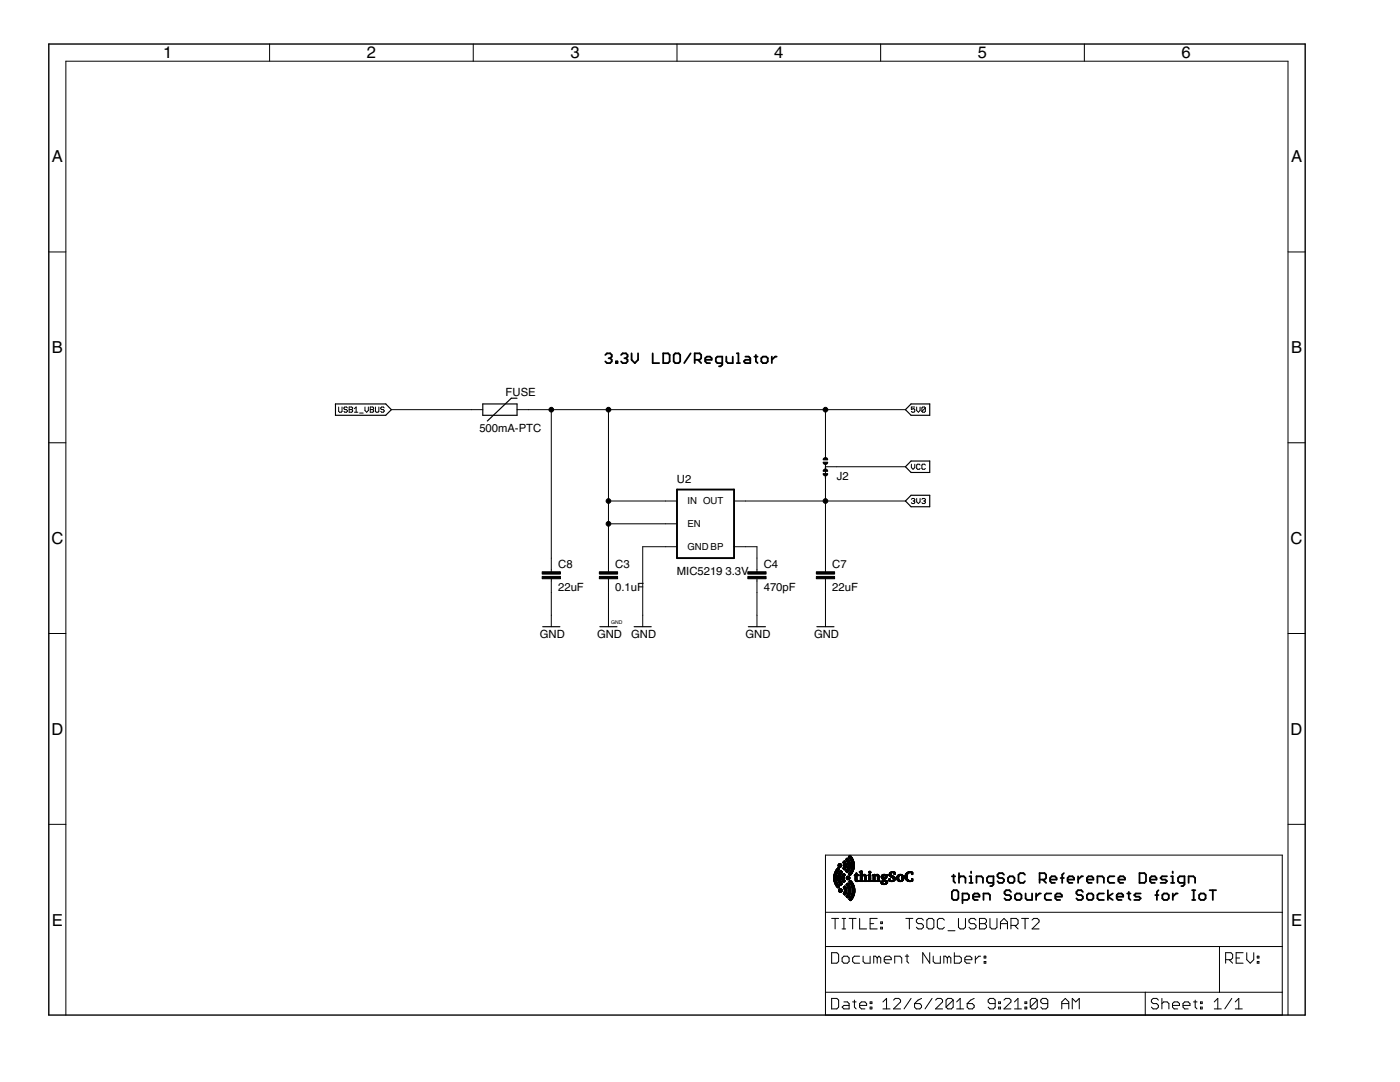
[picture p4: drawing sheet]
<svg xmlns="http://www.w3.org/2000/svg" width="279mm" height="216mm" viewBox="0 0 279 216" stroke-linecap="round" stroke-linejoin="round" font-family="sans-serif">
<defs><g id="words">
<g font-size="3.8">
<text x="32.6" y="11.7">1</text>
<text x="73.2" y="11.7">2</text>
<text x="113.9" y="11.7">3</text>
<text x="154.5" y="11.7">4</text>
<text x="195.2" y="11.7">5</text>
<text x="235.8" y="11.7">6</text>
<text x="10.3" y="32.4">A</text>
<text x="257.7" y="32.4">A</text>
<text x="10.3" y="70.5">B</text>
<text x="257.7" y="70.5">B</text>
<text x="10.3" y="108.5">C</text>
<text x="257.6" y="108.5">C</text>
<text x="10.3" y="146.6">D</text>
<text x="257.6" y="146.6">D</text>
<text x="10.3" y="184.7">E</text>
<text x="257.7" y="184.7">E</text>
</g>
<g font-size="2.6">
<text x="100.9" y="79">FUSE</text>
<text x="95.7" y="86.3">500mA-PTC</text>
<text x="167" y="95.9">J2</text>
<text x="135.1" y="96.3">U2</text>
<text x="111.4" y="113.3">C8</text>
<text x="122.8" y="113.3">C3</text>
<text x="152.4" y="113.3">C4</text>
<text x="166.1" y="113.3">C7</text>
<text x="111.4" y="117.9">22uF</text>
<text x="122.8" y="117.9">0.1uF</text>
<text x="135.1" y="114.8">MIC5219</text>
<text x="144.8" y="114.8">3.3V</text>
<text x="152.4" y="117.9">470pF</text>
<text x="166.1" y="117.9">22uF</text>
<text x="107.7" y="127.3">GND</text>
<text x="119.1" y="127.3">GND</text>
<text x="126" y="127.3">GND</text>
<text x="148.8" y="127.3">GND</text>
<text x="162.5" y="127.3">GND</text>
</g>
<g font-size="2.2">
<text x="137.2" y="100.7">IN OUT</text>
<text x="137.2" y="105.2">EN</text>
<text x="137.2" y="109.8">GNDBP</text>
</g>
<text font-size="1.2" x="122" y="124.5">GND</text>
</g></defs>
<path d="M103.2 79.5h-1.2l-4.7 4.5M67 80.6h10l1.1 1.1-1.1 1.2h-10zM96.4 80.6h6.8v2.3h-6.8zM164.7 93.1v2.3M181.8 80.6h3.7v2.3h-3.7l-1.1-1.2zM181.8 92h3.7v2.3h-3.7l-1.1-1.2zM181.8 98.8h3.7v2.3h-3.7l-1.1-1.1zM108.3 125.1h3.4M119.7 125.1h3.4M126.6 125.1h3.4M149.4 125.1h3.4M163 125.1h3.4" fill="none" stroke="#000" stroke-width=".23"/>
<g fill="none" stroke="#000" stroke-width=".2">
<path d="M53.8 8.8v3.4M94.4 8.8v3.4M135.1 8.8v3.4M175.7 8.8v3.4M216.4 8.8v3.4M9.7 50.3h3.4M257 50.3h3.5M9.7 88.3h3.4M67.6 81.2v.9l.2 .2h.3l.2-.2v-.9M69.3 81.4l-.1-.2h-.4l-.2 .2 .2 .3h.4l.1 .2-.1 .4h-.4l-.2-.2M69.7 81.2h.5l.2 .2-.2 .3 .2 .4-.2 .2h-.5zM69.7 81.7h.5"/>
<path d="M70.7 82.3h.7M70.7 81.6l.4-.4v1.1M71.8 82.4h.7M72.8 81.2v.7l.4 .4 .3-.4v-.7M73.9 81.2h.5l.2 .2-.2 .3 .2 .4-.2 .2h-.5zM73.9 81.7h.5M74.9 81.2v.9l.2 .2h.3l.2-.2v-.9M76.7 81.4l-.2-.2h-.3l-.2 .2 .2 .3h.3l.2 .4-.2 .2h-.3l-.2-.2M78.1 81.7h18.3M103.2 81.7h77.5M110 81.7v32.4M121.4 100h13.7"/>
<path d="M121.4 81.7v32.4M146.5 100h34.2M164.7 81.7v9.8M164.7 92.7v.9M164.7 94.7v19.4M164.7 93.1h16M181.9 92.6v.7l.3 .3 .4-.3v-.7M181.9 99.6l.2-.1h.3l.2 .1-.2 .4M182.2 100h.2M182.4 100l.2 .1-.2 .4h-.3l-.2-.2M182.6 81.2h-.7v.5l.3-.1 .4 .1v.4l-.2 .2h-.3l-.2-.2M182.9 81.2v.7l.4 .4 .3-.4v-.7"/>
<path d="M182.9 99.5v.6l.4 .4 .3-.4v-.6M183.6 92.8l-.1-.2h-.4l-.2 .2v.7l.2 .1h.4l.1-.1M184 99.6l.1-.1h.4l.2 .1-.2 .4M184.3 100h.2M184.5 100l.2 .1-.2 .4h-.4l-.1-.2M184.7 81.4l-.2-.2h-.4l-.1 .2v.7M184.7 81.4v.7l-.2 .2h-.4l-.1-.2M184.7 92.8l-.2-.2h-.4l-.1 .2v.7l.1 .1h.4l.2-.1M184.7 81.4l-.7 .7M257 88.3h3.5M110 115.5v9.6M121.4 104.5h13.7"/>
<path d="M121.4 115.5v9.6M135.1 109.1h-6.8v16M146.5 109.1h4.6v5M151.1 115.5v9.6M164.7 115.5v9.6M9.7 126.4h3.4M257 126.4h3.5M9.7 164.5h3.4M164.7 170.6h91.2v31.9h-91.2zM257 164.5h3.5M164.7 188.9h91.2M164.7 198h91.2"/>
<path d="M164.7 182h91.2M166 190.1h1l.4 .3v1.5l-.4 .3h-1zM166 199.2h1l.4 .4v1.4l-.4 .3h-1zM166 183.3h1.4M166.7 183.3v2.1M168.1 191.2l.3-.4h.7l.4 .4v.7l-.4 .3h-.7l-.3-.3zM168.1 183.3h.7M168.1 185.4h.7M168.4 199.9h.7l.4 .4v1h-1.1l-.3-.3 .3-.4h1.1M168.4 183.3v2.1M169.5 183.3h1.4M170.2 199.9h.7"/>
<path d="M170.2 183.3v2.1M170.5 199.6v1.4l.4 .3M171.6 183.3v2.1h1.4M171.6 190.8h-1.1l-.3 .4v.7l.3 .3h1.1M172.3 190.8v1.1l.3 .3h1.1v-1.4M173.7 199.9h.3v.4h-.3zM173.7 184.3h.7M175.1 183.3h-1.4v2.1h1.4M175.1 191.2l-.4-.4h-.3v1.4M175.1 191.2l.3-.4 .4 .4v1M175.1 191.2v1M175.8 185h.3v.4h-.3z"/>
<path d="M175.8 184h.3v.3h-.3zM176.2 199.9l.7-.7v2.1M176.5 191.5h1.4v-.3l-.4-.4h-.7l-.3 .4v.7l.3 .3h.7M178.3 199.6l.4-.4h.7l.3 .4v.3l-1.4 1.4h1.4M178.6 192.2v-1.4h1l.4 .4v1M180.7 190.8h.7M180.8 183.3h1.4M181 190.4v1.5l.4 .3M181.5 183.3v2.1M181.8 199.2l-1.4 2.1M183.9 199.2l-.7 .4-.7 .7M184.3 183.6l-.4-.3h-.7l-.3 .3v.4l.3 .3h.7l.4 .4v.3l-.4 .4h-.7l-.3-.4"/>
<path d="M185 183.6l.3-.3h.7l.4 .3v1.4l-.4 .4h-.7l-.3-.4zM185.5 190.1v2.1l-1.4-2.1v2.1M186 199.2l-1.4 2.1M186.2 190.8v1.1l.4 .3h1.1v-1.4M186.7 199.6l.4-.4h.7l.3 .4v.3l-1.4 1.4h1.4M188.5 183.6l-.4-.3h-.7l-.3 .3v1.4l.3 .4h.7l.4-.4M189.1 191.2l-.4-.4h-.3v1.4M189.1 191.2v1M189.1 191.2l.3-.4 .4 .4v1M189.2 185.7h1.4M190.2 199.6v1.4l-.3 .3h-.7l-.4-.3M190.2 199.6l-.3-.4h-.7l-.4 .4v1.4"/>
<path d="M190.2 199.6l-1.4 1.4M190.5 190.1v2.1h1l.4-.3v-.7l-.4-.4h-1M190.9 199.9l.7-.7v2.1M191.3 183.3v1.7l.3 .4h.7l.4-.4v-1.7M192.6 191.5h1.4v-.3l-.4-.4h-.7l-.3 .4v.7l.3 .3h.7M194.4 199.2l-.7 .4-.7 .7M194.6 190.8v1.4M194.8 183.6l-.4-.3h-.7l-.3 .3v.4l.3 .3h.7l.4 .4v.3l-.4 .4h-.7l-.3-.4M195.5 183.3h1l.4 .3v.4l-.4 .3 .4 .4v.3l-.4 .4h-1zM195.5 184.3h1M195.7 190.8h-.4l-.7 .7M196.4 191.9h.3v.3h-.3z"/>
<path d="M196.4 190.8h.3v.4h-.3zM197.6 183.3v1.7l.3 .4h.7l.4-.4v-1.7M199.3 199.9h.4v.4h-.4zM199.7 185.4v-1.4l.7-.7 .7 .7v1.4M199.7 184.3h1.4M200.4 199.6l.3-.4h.7l.4 .4v.3l-1.4 1.4h1.4M201.8 184.7h1l.4-.4v-.7l-.4-.3h-1v2.1M202.5 199.9l.7-.7v2.1M202.5 184.7l.7 .7M203.9 183.3h1.4M204.6 199.9h.3v.4h-.3zM204.6 183.3v2.1"/>
<path d="M206 183.6l.3-.3h.7l.4 .3v.4l-1.4 1.4h1.4M207 199.6v1.4l-.3 .3h-.7l-.4-.3M207 199.6l-.3-.4h-.7l-.4 .4v1.4M207 199.6l-1.4 1.4M228.6 198v4.5M231.2 199.6l-.4-.4h-.7l-.3 .4v.3l.3 .4h.7l.4 .3v.4l-.4 .3h-.7l-.3-.3M231.9 199.2v2.1M238.2 199.9h.7M238.5 199.6v1.4l.4 .3M239.6 199.9h.3v.4h-.3zM242.3 199.9l.7-.7v2.1M243.4 188.9v9.1"/>
<path d="M244.6 191.5h1.1l.3-.3v-.8l-.3-.3h-1.1v2.1M245.3 191.5l.7 .7M245.8 199.2l-1.4 2.1M246.5 199.9l.7-.7v2.1M246.7 191.2h.7M248.1 190.1h-1.4v2.1h1.4M248.8 190.1v1.4l.7 .7 .7-.7v-1.4M250.9 191.9h.3v.3h-.3zM250.9 190.8h.3v.4h-.3zM13.1 202.5v-190.3h243.9v190.3M171.6 200.6h1.4v-.3l-.4-.4h-.7l-.3 .4v.7l.3 .3h.7M173.7 201h.3v.3h-.3z"/>
<path d="M176.2 201.3h1.4M182.5 200.3h1.1l.3 .3v.4l-.3 .3h-.7l-.4-.3zM190.9 201.3h1.4M193 200.3h1.1l.3 .3v.4l-.3 .3h-.7l-.4-.3zM198.6 200.3h-1l-.4-.4v-.3l.4-.4h.7l.3 .4v1.4l-.3 .3h-.7l-.4-.3M199.3 201h.4v.3h-.4zM202.5 201.3h1.4M204.6 201h.3v.3h-.3zM209.1 200.3h-1.1l-.3-.4v-.3l.3-.4h.7l.4 .4v1.4l-.4 .3h-.7l-.3-.3M211.9 200.3h1.4M211.9 201.3v-1.4l.7-.7 .7 .7v1.4M214 201.3v-2.1l.7 .7 .7-.7v2.1"/>
<path d="M231.9 200.3l.3-.4h.7l.4 .4v1M234 200.6h1.4v-.3l-.4-.4h-.7l-.3 .4v.7l.3 .3h.7M236.1 200.6h1.4v-.3l-.4-.4h-.7l-.3 .4v.7l.3 .3h.7M239.6 201h.3v.3h-.3zM242.3 201.3h1.4M246.5 201.3h1.4"/>
</g>
<path d="M9.7 8.8h250.8v193.7h-250.8z" fill="none" stroke="#000" stroke-width=".28"/>
<path d="M135.1 97.7h11.4v13.7h-11.4z" fill="none" stroke="#000" stroke-width=".38"/>
<g fill="#000" stroke="#000" stroke-width=".2">
<path d="M108.2 115h3.6v.5h-3.6zM108.2 114.1h3.6v.5h-3.6zM119.6 115h3.7v.5h-3.7zM119.6 114.1h3.7v.5h-3.7zM149.2 115h3.7v.5h-3.7zM149.2 114.1h3.7v.5h-3.7zM162.9 115h3.7v.5h-3.7zM162.9 114.1h3.7v.5h-3.7zM166.4 175.5l.5 .1zM166.4 175.5h.5zM166.4 175.4l.5 .1zM166.4 175.4h.5z"/>
<path d="M166.4 175.3l.5 .1zM166.4 175.3h.5zM166.4 175.2l.5 .1zM166.4 175.2h.5zM166.4 175.1l.5 .1zM166.4 175.1h.5zM166.4 175l.5 .1zM166.4 175h.5zM166.4 174.9l.5 .1zM166.4 174.9h.5zM166.4 175.6h.5zM166.4 174.8l.5 .1z"/>
<path d="M166.4 174.8h.5zM166.4 174.7l.5 .1zM166.4 175.7l.5 .1zM166.4 175.7h.5zM166.4 175.6l.5 .1zM166.4 174.7h.5zM166.4 174.6l.5 .1zM166.4 174.6h.5zM166.5 175.8l.5 .1zM166.5 175.8h.5zM166.5 175.8h.4zM166.5 174.6h.4z"/>
<path d="M166.5 174.5l.5 .1zM166.5 174.5h.5zM166.5 175.9h.5zM166.5 174.4l.5 .1zM166.5 176h.5zM166.5 175.9l.5 .1zM166.5 174.4h.5zM166.5 174.3l.5 .1zM166.5 176l.5 .1zM166.5 174.3h.5zM166.5 176.1h.5zM166.5 174.2l.5 .1z"/>
<path d="M166.6 176.1l.5 .1zM166.6 176.1h.5zM166.6 174.2l.5 .1zM166.6 174.2h.5zM166.6 176.2h.5zM166.6 174.1l.5 .1zM166.6 176.3l.6 .1zM166.6 176.3h.6zM166.6 176.2l.5 .1zM166.6 174.1h.5zM166.6 174l.6 .1zM166.6 176.3h.5z"/>
<path d="M166.6 176.4h.6zM166.6 174h.6zM166.7 176.4h.5zM166.7 173.9l.5 .1zM166.7 176.4l.5 .1zM166.7 173.9h.5zM166.7 176.5h.6zM166.7 176.4l.6 .1zM166.7 173.8l.6 .1zM166.7 176.5l.6 .1zM166.7 173.8h.6zM166.8 176.6h.5z"/>
<path d="M166.8 173.8h.5zM166.8 173.7l.5 .1zM166.8 176.7h.6zM166.8 176.6l.5 .1zM166.8 173.7h.6zM166.8 176.6l.6 .1zM166.8 176.7l.7 .1zM166.8 173.6l.6 .1zM166.8 173.6h.7zM166.9 176.7l.5 .1zM166.9 173.6h.5zM166.9 176.8h.6z"/>
<path d="M166.9 173.5l.6 .1zM166.9 173.5h.6zM166.9 176.8l.7 .1zM166.9 173.5h.7zM167 176.9h.6zM167 173.4l.6 .1zM167 176.9l.5 .1zM167 173.4l.5 .1zM167 177h.5zM167 173.4h.6zM167 173.4h.5zM167 173.3l.5 .1z"/>
<path d="M167.1 177l.3 .1zM167.1 173.3h.3zM167.1 173.2l.3 .1zM167.1 177.1h.3zM167.2 177.1h.2zM167.2 173.2h.2zM167.2 177.1h.1zM167.2 175.5h.5zM167.2 175.4l.5 .1zM167.2 175.4h.5zM167.2 174.9l.5 .1zM167.2 174.9h.5z"/>
<path d="M167.2 173.2h.1zM167.2 177.1l.1 .1zM167.2 175.6h.5zM167.2 175.5l.5 .1zM167.2 175.3l.5 .1zM167.2 175.3h.5zM167.2 175.2l.5 .1zM167.2 175.2h.5zM167.2 175.1l.5 .1zM167.2 175.1h.5zM167.2 175l.5 .1zM167.2 175h.5z"/>
<path d="M167.2 174.8l.5 .1zM167.2 174.8h.5zM167.2 175.6l.5 .1zM167.2 174.7h.5zM167.2 174.7l.5 .1zM167.2 174.6l.5 .1zM167.2 172.7h.8zM167.3 175.7l.5 .1zM167.3 175.7h.5zM167.3 174.6l.5 .1zM167.3 174.6h.5zM167.3 172.8h.7z"/>
<path d="M167.3 172.7l.7 .1zM167.3 172.7h.7zM167.3 172.6h.7zM167.3 175.8l.5 .1zM167.3 175.8h.5zM167.3 174.5l.5 .1zM167.3 172.8l.7 .1zM167.3 172.6l.7 .1zM167.3 172.5l.7 .1zM167.3 175.9h.6zM167.3 175.9h.5zM167.3 174.5h.5z"/>
<path d="M167.3 174.4l.5 .1zM167.3 172.9h.6zM167.3 172.8l.6 .1zM167.3 172.5h.6zM167.3 175.9l.6 .1zM167.3 174.4h.6zM167.3 177.7h.8zM167.3 176h.6zM167.3 174.3l.6 .1zM167.3 172.4l.6 .1zM167.4 177.8h.6zM167.4 177.7l.6 .1z"/>
<path d="M167.4 177.7l.7 .1zM167.4 177.7h.7zM167.4 177.6l.7 .1zM167.4 177.6h.6zM167.4 176l.5 .1zM167.4 174.3h.5zM167.4 172.9l.5 .1zM167.4 172.4h.5zM167.4 177.8l.7 .1zM167.4 177.8h.7zM167.4 177.6h.7zM167.4 177.5l.7 .1z"/>
<path d="M167.4 176.1h.5zM167.4 177.9h.6zM167.4 177.5h.6zM167.4 176.1h.6zM167.4 174.2l.6 .1zM167.4 176.2h.6zM167.4 176.1l.6 .1zM167.4 174.2h.6zM167.4 174.1l.6 .1zM167.4 173h.5zM167.4 172.4h.4zM167.4 177.4l.6 .1z"/>
<path d="M167.5 177.9l.5 .1zM167.5 177.4l.5 .1zM167.5 176.2l.6 .1zM167.5 174.1h.6zM167.5 173h.3zM167.5 172.3l.3 .1zM167.5 177.4h.5zM167.5 176.3h.6zM167.5 174l.6 .1zM167.5 172.3l.2 .1zM167.5 178h.4zM167.5 177.4h.4z"/>
<path d="M167.5 176.3l.6 .1zM167.5 173h.2zM167.6 176.3l.5 .1zM167.6 174h.5zM167.6 178h.3zM167.6 177.4h.3zM167.6 176.4h.5zM167.6 173.9l.5 .1zM167.6 178l.2 .1zM167.6 177.3l.2 .1zM167.6 176.4l.4 .1zM167.6 173.9h.4z"/>
<path d="M167.6 173.8l.4 .1zM167.7 176.5h.3zM167.7 173.8l.3 .1zM167.7 176.5l.2 .1zM167.7 173.8h.3zM167.7 176.6h.2zM167.7 173.8h.2zM167.8 173.7l.1 .1zM168 175.2h.4zM168 175.1l.4 .1zM168 175.3h.4zM168 175.2l.4 .1z"/>
<path d="M168 175.1h.4zM168 175l.4 .1zM168 175h.4zM168 175.5h.5zM168 175.4l.5 .1zM168 175.3l.5 .1zM168 175h.5zM168 174.9h.5zM168 175.5l.5 .1zM168 175.4h.5zM168 174.9l.5 .1zM168 174.8l.5 .1z"/>
<path d="M168 175.6h.6zM168 175.5l.6 .1zM168 174.8h.6zM168.1 175.6l.5 .1zM168.1 175.6h.5zM168.1 174.7l.5 .1zM168.1 174.7h.5zM168.1 175.7h.5zM168.1 174.6l.5 .1zM168.1 175.7l.6 .1zM168.1 174.6h.6zM168.1 175.8h.6z"/>
<path d="M168.1 174.5l.6 .1zM168.2 175.8l.4 .1zM168.2 174.5l.5 .1zM168.2 174.5h.4zM168.2 175.9h.4zM168.2 174.4l.4 .1zM168.2 173.3h.6zM168.2 173.2l.6 .1zM168.2 172.1h.6zM168.2 172l.6 .1zM168.2 175.9l.3 .1zM168.2 174.4h.4z"/>
<path d="M168.2 173.3h.5zM168.2 173.2h.6zM168.2 172l.5 .1zM168.3 176h.2zM168.3 175.9l.2 .1zM168.3 174.3l.2 .1zM168.3 173.3l.4 .1zM168.3 173.2h.5zM168.3 172.1l.5 .1zM168.3 172h.4zM168.3 176h.1zM168.3 174.4h.2z"/>
<path d="M168.3 173.4h.4zM168.3 173.1l.5 .1zM168.3 172.2h.5zM168.3 178.3h.5zM168.3 178.2l.5 .1zM168.3 177.1h.5zM168.3 176l.1 .1zM168.3 174.3h.2zM168.3 178.3l.5 .1zM168.3 178.2l.6 .1zM168.3 177.1l.6 .1zM168.3 177.1h.6z"/>
<path d="M168.3 177l.5 .1zM168.3 174.3h.1zM168.3 173.1h.5zM168.3 172.2l.5 .1zM168.3 171.9l.4 .1zM168.3 178.4h.5zM168.3 178.2h.6zM168.3 177.2h.6zM168.3 177h.5zM168.3 173.4l.4 .1zM168.3 172.3h.5zM168.4 178.4h.4z"/>
<path d="M168.4 178.2h.5zM168.4 178.1l.5 .1zM168.4 177.2l.5 .1zM168.4 177.1l.5 .1zM168.4 177h.4zM168.4 173l.5 .1zM168.4 173h.5zM168.4 172.3l.5 .1zM168.4 172.3h.5zM168.4 178.4l.4 .1zM168.4 177.2h.5zM168.4 173.5h.2z"/>
<path d="M168.4 173.4l.2 .1zM168.4 172.9l.5 .1zM168.4 172.4h.5zM168.4 171.9h.2zM168.4 178.4l.3 .1zM168.4 178.1h.5zM168.4 177.3h.5zM168.4 176.9l.3 .1zM168.4 172.8h.5zM168.4 172.5l.5 .1zM168.4 172.9h.5zM168.4 172.8l.5 .1z"/>
<path d="M168.4 172.5h.5zM168.4 172.4l.5 .1zM168.4 171.8l.2 .1zM168.4 178.5h.3zM168.4 178l.6 .1zM168.4 177.3l.6 .1zM168.4 173.5l.2 .1zM168.4 172.7l.5 .1zM168.4 172.7h.5zM168.4 172.6l.5 .1zM168.4 172.6h.5zM168.4 171.8h.2z"/>
<path d="M168.5 178.5h.2zM168.5 178h.5zM168.5 177.4h.5zM168.5 176.9h.2zM168.5 177.9l.5 .1zM168.5 177.4l.5 .1zM168.5 176.8l.2 .1zM168.5 178.5l.2 .1zM168.5 177.9h.5zM168.5 177.8l.5 .1zM168.5 177.8h.5zM168.5 177.6h.5z"/>
<path d="M168.5 177.5l.5 .1zM168.5 177.5h.5zM168.5 177.7l.5 .1zM168.5 177.7h.5zM168.5 177.6l.5 .1zM168.5 176.8h.2zM168.8 173.8l.5 .1zM168.8 173.8h.6zM168.8 171.6h.6zM168.8 171.5l.6 .1zM168.8 171.5h.5zM168.8 173.9h.5z"/>
<path d="M168.8 171.4l.5 .1zM168.8 173.7l.6 .1zM168.8 178.8l.6 .1zM168.8 176.5l.6 .1zM168.8 173.9l.5 .1zM168.8 171.4h.5zM168.9 178.9h.5zM168.9 178.8h.6zM168.9 176.6h.6zM168.9 176.5h.5zM168.9 173.9l.3 .1zM168.9 173.7l.5 .1z"/>
<path d="M168.9 171.6l.5 .1zM168.9 171.4h.4zM168.9 176.6l.6 .1zM168.9 176.4l.5 .1zM168.9 175.2l.7 .1zM168.9 175.2h.7zM168.9 175.2h.8zM168.9 175.1l.7 .1zM168.9 174h.4zM168.9 173.7h.5zM168.9 171.7h.5zM168.9 178.9l.5 .1z"/>
<path d="M168.9 178.7l.6 .1zM168.9 175.3h.7zM168.9 175.1h.7zM168.9 175l.7 .1zM168.9 175h.7zM168.9 174h.3zM168.9 173.7h.6zM168.9 173.6l.6 .1zM168.9 171.7h.6zM168.9 171.3l.3 .1zM168.9 179h.5zM168.9 176.7h.6z"/>
<path d="M168.9 176.4h.5zM168.9 175.3l.7 .1zM168.9 173.6h.6zM168.9 171.7l.6 .1zM169 179h.3zM169 178.7l.5 .1zM169 176.4h.3zM169 175.4h.5zM169 175.3l.6 .1zM169 174.9l.5 .1zM169 174l.2 .1zM169 173.5l.5 .1z"/>
<path d="M169 171.8h.5zM169 171.3l.2 .1zM169 178.7h.5zM169 176.7h.5zM169 173.5h.5zM169 171.8l.5 .1zM169 171.3h.2zM169 175.4l.5 .1zM169 174.9h.5zM169 174.1h.2zM169 179l.3 .1zM169 178.6l.6 .1z"/>
<path d="M169 178.6h.6zM169 176.7l.6 .1zM169 176.3l.3 .1zM169 174.1h.1zM169 171.9h.5zM169 171.3h.1zM169 176.8h.6zM169 175.5h.5zM169 173.4l.5 .1zM169.1 179.1h.2zM169.1 178.6h.5zM169.1 178.5l.5 .1z"/>
<path d="M169.1 176.8h.5zM169.1 176.3h.2zM169.1 174.9h.3zM169.1 173.4l.5 .1zM169.1 173.4h.5zM169.1 171.9l.5 .1zM169.1 179.1h.1zM169.1 178.5h.5zM169.1 176.8l.5 .1zM169.1 176.3h.1zM169.1 175.5h.4zM169.1 172h.5z"/>
<path d="M169.1 179.1l.1 .1zM169.1 176.9h.5zM169.1 176.2l.1 .1zM169.1 173.3l.5 .1zM169.1 173.3h.5zM169.1 172l.5 .1zM169.1 178.4l.5 .1zM169.1 176.9l.5 .1zM169.1 174.8l.3 .1zM169.1 173.2l.5 .1zM169.1 172.1h.5zM169.1 178.4l.6 .1z"/>
<path d="M169.1 178.4h.6zM169.1 177h.6zM169.1 173.2h.6zM169.1 172.2h.6zM169.1 172.1l.6 .1zM169.1 172.1h.6zM169.2 178.4h.5zM169.2 177h.5zM169.2 175.5l.2 .1zM169.2 174.8l.1 .1zM169.2 173.1l.4 .1zM169.2 173.1l.5 .1z"/>
<path d="M169.2 172.2l.5 .1zM169.2 172.2h.4zM169.2 178.3l.5 .1zM169.2 178.3h.5zM169.2 177.1h.5zM169.2 177l.5 .1zM169.2 173h.5zM169.2 172.3l.5 .1zM169.2 172.3h.5zM169.2 178.2l.5 .1zM169.2 177.1l.5 .1zM169.2 173.1h.5z"/>
<path d="M169.2 173l.5 .1zM169.2 172.9h.5zM169.2 172.5h.5zM169.2 178.2h.5zM169.2 177.2h.5zM169.2 172.9l.5 .1zM169.2 172.4l.5 .1zM169.2 172.4h.5zM169.2 178.1h.6zM169.2 177.3h.6zM169.2 177.2l.6 .1zM169.2 172.8l.5 .1z"/>
<path d="M169.2 172.8h.5zM169.2 172.7l.5 .1zM169.2 172.7h.5zM169.2 172.6l.5 .1zM169.2 172.6h.5zM169.2 172.5l.5 .1zM169.3 178.1l.4 .1zM169.3 177.9l.5 .1zM169.3 177.9h.5zM169.3 177.4l.5 .1zM169.3 177.4h.5zM169.3 177.2l.4 .1z"/>
<path d="M169.3 178l.5 .1zM169.3 178h.5zM169.3 177.3l.5 .1zM169.3 177.8l.5 .1zM169.3 177.8h.5zM169.3 177.7l.5 .1zM169.3 177.7h.5zM169.3 177.6l.5 .1zM169.3 177.6h.5zM169.3 177.5l.5 .1zM169.3 177.5h.5zM169.3 174.4h.6z"/>
<path d="M169.3 171h.6zM169.3 174.4l.6 .1zM169.3 174.3l.7 .1zM169.3 171h.7zM169.3 170.9l.6 .1zM169.3 170.9h.6zM169.4 174.4l.5 .1zM169.4 174.3h.6zM169.4 171l.6 .1zM169.4 170.9h.5zM169.4 174.5h.5zM169.4 171.1h.6z"/>
<path d="M169.4 170.8l.5 .1zM169.4 179.4l.6 .1zM169.4 179.4l.7 .1zM169.4 179.4h.7zM169.4 176h.7zM169.4 175.9l.6 .1zM169.4 174.5l.4 .1zM169.4 174.2l.7 .1zM169.4 171.1l.7 .1zM169.4 171.1h.7zM169.4 170.8l.4 .1zM169.4 179.5h.6z"/>
<path d="M169.4 179.3l.7 .1zM169.4 176l.7 .1zM169.4 175.9h.6zM169.4 170.8h.4zM169.5 179.3l.6 .1zM169.5 176l.6 .1zM169.5 175.9h.5zM169.5 174.6h.3zM169.5 174.2h.6zM169.5 171.2h.6zM169.5 170.8h.3zM169.5 179.5h.5z"/>
<path d="M169.5 179.3h.6zM169.5 176.1h.6zM169.5 175.9h.4zM169.5 179.2l.6 .1zM169.5 175.8l.4 .1zM169.5 179.5l.4 .1zM169.5 179.2l.7 .1zM169.5 176.1l.7 .1zM169.5 174.6h.2zM169.5 174.1l.6 .1zM169.5 174.1h.6zM169.5 171.3h.6z"/>
<path d="M169.5 171.2l.6 .1zM169.5 170.7l.2 .1zM169.5 179.2h.7zM169.5 176.1l.6 .1zM169.5 175.8h.4zM169.5 174.6l.2 .1zM169.6 179.6h.3zM169.6 179.2h.6zM169.6 174.6l.1 .1zM169.6 174.1h.5zM169.6 170.7h.1zM169.6 179.1l.6 .1z"/>
<path d="M169.6 176.2h.6zM169.6 175.8h.2zM169.6 174l.5 .1zM169.6 171.3l.6 .1zM169.6 171.3h.5zM169.6 179.6l.3 .1zM169.6 176.2l.6 .1zM169.6 175.7l.2 .1zM169.6 174l.6 .1zM169.6 174h.6zM169.6 179.6l.2 .1zM169.6 171.4h.6z"/>
<path d="M169.7 179.7h.1zM169.7 179.1h.5zM169.7 176.3h.5zM169.7 175.7h.1zM169.7 173.9l.5 .1zM169.7 171.4h.5zM169.7 179.1h.6zM169.7 179l.6 .1zM169.7 176.3l.6 .1zM169.7 173.9h.5zM169.7 171.4l.5 .1zM169.7 176.3l.5 .1z"/>
<path d="M169.7 173.8l.5 .1zM169.7 171.5h.5zM169.7 179h.6zM169.7 176.4h.6zM169.7 173.8l.6 .1zM169.7 173.8h.6zM169.7 171.6h.6zM169.7 171.5l.6 .1zM169.8 179h.5zM169.8 178.9l.5 .1zM169.8 176.4l.5 .1zM169.8 176.4h.5z"/>
<path d="M169.8 173.7l.5 .1zM169.8 171.6l.5 .1zM169.8 171.6h.5zM169.8 178.9h.5zM169.8 176.5h.5zM169.8 173.8h.5zM169.8 171.7h.5zM169.8 176.5l.5 .1zM169.8 173.7h.5zM169.8 171.7l.5 .1zM169.8 178.8l.6 .1zM169.8 178.8h.6z"/>
<path d="M169.8 176.6h.6zM169.8 176.5l.6 .1zM169.8 173.6l.5 .1zM169.8 176.6l.6 .1zM169.8 173.6h.5zM169.8 171.8h.5zM169.9 178.7l.5 .1zM169.9 176.6h.5zM169.9 173.5l.5 .1zM169.9 173.5h.5zM169.9 171.9h.5zM169.9 171.8l.5 .1z"/>
<path d="M169.9 176.6l.5 .1zM169.9 173.4l.5 .1zM169.9 173.4h.5zM169.9 171.9l.5 .1zM169.9 178.7h.5zM169.9 178.7h.6zM169.9 178.6l.6 .1zM169.9 176.7l.6 .1zM169.9 176.7h.5zM169.9 172h.5zM169.9 178.6h.6zM169.9 176.8h.6z"/>
<path d="M169.9 176.7l.5 .1zM169.9 173.3l.5 .1zM169.9 173.3h.5zM169.9 172l.5 .1zM169.9 178.5l.6 .1zM169.9 173.3h.6zM169.9 173.2l.6 .1zM169.9 173.2h.6zM169.9 172.2h.6zM169.9 172.1l.6 .1zM169.9 172.1h.6zM170 178.5l.5 .1z"/>
<path d="M170 178.5h.5zM170 176.9h.5zM170 176.8l.5 .1zM170 176.8h.5zM170 173.2h.5zM170 173.1l.5 .1zM170 172.2l.5 .1zM170 172.2h.5zM170 178.4l.5 .1zM170 178.4h.5zM170 177h.5zM170 176.9l.5 .1z"/>
<path d="M170 173.1h.5zM170 173l.5 .1zM170 173h.5zM170 172.9l.5 .1zM170 172.4h.5zM170 172.3l.5 .1zM170 172.3h.5zM170 178.3l.5 .1zM170 177l.5 .1zM170 172.9h.5zM170 172.8l.5 .1zM170 172.8h.5z"/>
<path d="M170 172.7l.5 .1zM170 172.7h.5zM170 172.6l.5 .1zM170 172.6h.5zM170 172.5l.5 .1zM170 172.5h.5zM170 172.4l.5 .1zM170 178.3h.5zM170 178.2l.5 .1zM170 177.1h.5zM170.1 178.2l.5 .1zM170.1 178.2h.5z"/>
<path d="M170.1 177.2h.5zM170.1 177.1l.5 .1zM170.1 177.1h.5zM170.1 178.1l.5 .1zM170.1 178.1h.5zM170.1 177.4h.5zM170.1 177.3l.5 .1zM170.1 177.3h.5zM170.1 178l.5 .1zM170.1 178h.5zM170.1 177.9l.5 .1zM170.1 177.9h.5z"/>
<path d="M170.1 177.8l.5 .1zM170.1 177.8h.5zM170.1 177.7l.5 .1zM170.1 177.7h.5zM170.1 177.6l.5 .1zM170.1 177.6h.5zM170.1 177.5l.5 .1zM170.1 177.5h.5zM170.1 177.4l.5 .1zM170.1 177.2l.5 .1zM170.5 174.7h.9zM170.5 174.6l.9 .1z"/>
<path d="M170.5 174.6h.9zM170.6 174.6h.8zM170.6 174.5l.4 .1zM170.7 175.7h.7zM170.7 175.6l.4 .1zM170.7 175.6l.3 .1zM170.7 175.6h.3zM170.7 175.5l.3 .1zM170.7 175.5h.3zM170.7 175.4l.3 .1zM170.7 175.4h.3zM170.7 175.3l.3 .1z"/>
<path d="M170.7 175.3h.3zM170.7 175.2l.3 .1zM170.7 175.2h.3zM170.7 175.1l.3 .1zM170.7 175.1h.3zM170.7 175l.3 .1zM170.7 175h.3zM170.7 174.9l.3 .1zM170.7 174.9h.3zM170.7 174.8l.3 .1zM170.7 174.8h.3zM170.7 174.7l.3 .1z"/>
<path d="M170.7 175.7h.5zM170.7 174.5h.3zM170.7 175.8h.7zM170.7 175.7l.7 .1zM170.7 174.4l.3 .1zM170.7 175.8l.7 .1zM170.8 174.4h.2zM170.8 174.3l.2 .1zM170.8 175.8l.5 .1zM170.8 174.3h.2zM170.8 175.9h.4zM170.8 174.2l.2 .1z"/>
<path d="M170.8 174.2h.2zM170.9 175.9h.2zM171.5 174l.5 .1zM171.5 174h.5zM171.5 173.9l.5 .1zM171.5 175.9h.7zM171.5 175.8l.7 .1zM171.5 175.8h.7zM171.5 175.7l.7 .1zM171.5 173.9h.5zM171.6 173.9h.4zM171.7 173.8l.3 .1z"/>
<path d="M171.7 175.7l.4 .1zM171.7 175.7h.3zM171.7 175.6l.3 .1zM171.7 175.6h.3zM171.7 175.5l.3 .1zM171.7 175.5h.3zM171.7 175.4l.3 .1zM171.7 175.4h.3zM171.7 175.3l.3 .1zM171.7 175.3h.3zM171.7 175.2l.3 .1zM171.7 175.2h.3z"/>
<path d="M171.7 175.1l.3 .1zM171.7 175.1h.3zM171.7 175l.3 .1zM171.7 175h.3zM171.7 174.9l.3 .1zM171.7 174.9h.3zM171.7 174.8l.3 .1zM171.7 174.8h.3zM171.7 174.7l.4 .1zM171.7 174.7l.5 .1zM171.7 174.7h1.1zM171.7 174.6l1.1 .1z"/>
<path d="M171.7 174.6h.3zM171.7 174.5l.3 .1zM171.7 174.5h.3zM171.7 174.4l.3 .1zM171.7 174.4h.3zM171.7 174.3l.3 .1zM171.7 174.3h.3zM171.7 174.2l.3 .1zM171.7 174.2h.3zM171.7 174.1l.3 .1zM171.7 174.1h.3zM171.7 174l.3 .1z"/>
<path d="M171.8 173.8h.2zM171.9 173.8h.1zM172.1 174.6h.7zM172.2 174.6h.6zM172.2 174.5l.5 .1zM172.3 174.5l.4 .1zM172.3 174.5h.4zM172.4 175.9h.7zM172.4 175.8l.7 .1zM172.4 175.8h.7zM172.4 174.7l.4 .1zM172.4 175.7l.7 .1z"/>
<path d="M172.4 174.5h.2zM172.5 174.8h.3zM172.5 174.8h.4zM172.5 174.9h.4zM172.5 174.8l.4 .1zM172.5 175.7l.4 .1zM172.6 175.7h.3zM172.6 175.6l.3 .1zM172.6 175.6h.3zM172.6 175.5l.3 .1zM172.6 175.5h.3zM172.6 175.4l.3 .1z"/>
<path d="M172.6 175.4h.3zM172.6 175.3l.3 .1zM172.6 175.3h.3zM172.6 175.2l.3 .1zM172.6 175.2h.3zM172.6 175.1l.3 .1zM172.6 175.1h.3zM172.6 175l.3 .1zM172.6 175h.3zM172.6 174.9l.3 .1zM172.6 174.9h.3zM173.2 175.9h.7z"/>
<path d="M173.2 175.8l.7 .1zM173.2 175.8h.7zM173.2 175.7l.7 .1zM173.2 174.7h.5zM173.2 174.6l.5 .1zM173.2 174.6h.5zM173.3 174.6h.5zM173.4 174.6h.3zM173.4 174.1h.4zM173.4 174l.4 .1zM173.4 174h.4zM173.4 175.7l.4 .1z"/>
<path d="M173.4 174.1l.4 .1zM173.4 173.9l.4 .1zM173.4 175.7h.4zM173.4 175.6l.4 .1zM173.4 175.6h.4zM173.4 175.5l.4 .1zM173.4 175.5h.4zM173.4 175.4l.4 .1zM173.4 175.4h.4zM173.4 175.3l.4 .1zM173.4 175.3h.4zM173.4 175.2l.4 .1z"/>
<path d="M173.4 175.2h.4zM173.4 175.1l.4 .1zM173.4 175.1h.4zM173.4 175l.4 .1zM173.4 175h.4zM173.4 174.9l.4 .1zM173.4 174.9h.4zM173.4 174.8l.4 .1zM173.4 174.8h.4zM173.4 174.7l.4 .1zM173.4 174.5l.4 .1zM173.4 174.2h.4z"/>
<path d="M173.5 174.2h.2zM173.5 173.9h.2zM173.5 174.2l.2 .1zM173.5 174.5l.3 .1zM173.5 173.8l.2 .1zM173.6 174.5h.1zM174.1 174.6l1.3 .1zM174.1 175.9h.7zM174.1 175.8l.7 .1zM174.1 175.8h.7zM174.1 175.7l.7 .1zM174.1 174.7h1.4z"/>
<path d="M174.1 174.7h1.3zM174.1 174.6h.5zM174.2 174.6h.4zM174.2 175.7l.4 .1zM174.2 174.5l.4 .1zM174.3 175.7h.3zM174.3 175.6l.3 .1zM174.3 175.6h.3zM174.3 175.5l.3 .1zM174.3 175.5h.3zM174.3 175.4l.3 .1zM174.3 175.4h.3z"/>
<path d="M174.3 175.3l.3 .1zM174.3 175.3h.3zM174.3 175.2l.3 .1zM174.3 175.2h.3zM174.3 175.1l.3 .1zM174.3 175.1h.3zM174.3 175l.3 .1zM174.3 175h.3zM174.3 174.9l.3 .1zM174.3 174.9h.3zM174.3 174.8l.3 .1zM174.3 174.8h.3z"/>
<path d="M174.3 174.7l.4 .1zM174.3 174.7l.5 .1zM174.3 174.5l.3 .1zM174.4 174.5h.2zM174.5 174.5h.1zM174.7 174.6h.7zM174.8 174.6h.5zM174.8 174.5l.5 .1zM174.9 174.5h.4zM175 175.9h.6zM175 175.8l.6 .1zM175 175.8h.6z"/>
<path d="M175 175.7l.6 .1zM175 174.7l.4 .1zM175 174.5h.2zM175 174.8h.4zM175.1 174.8l.4 .1zM175.1 174.8h.4zM175.1 175.7l.4 .1zM175.1 174.9h.4zM175.1 175.7h.4zM175.1 175.6l.4 .1zM175.1 175.6h.4zM175.1 175.5l.4 .1z"/>
<path d="M175.1 175.5h.4zM175.1 175.4l.4 .1zM175.1 175.4h.4zM175.1 175.3l.4 .1zM175.1 175.3h.4zM175.1 175.2l.4 .1zM175.1 175.2h.4zM175.1 175.1l.4 .1zM175.1 175.1h.4zM175.1 175l.4 .1zM175.1 175h.4zM175.1 174.9l.4 .1z"/>
<path d="M175.8 176.2h.4zM175.8 176.1l.4 .1zM175.8 176.2l.5 .1zM175.8 176.1h.4zM175.8 176l.4 .1zM175.8 176h.4zM175.9 176.3h.4zM175.9 176.2l.3 .1zM175.9 176h.3zM175.9 175.9l.3 .1zM175.9 175h.3zM175.9 174.9l.3 .1z"/>
<path d="M175.9 174.9h.3zM175.9 175.9h.3zM175.9 175.1l.4 .1zM175.9 175.1h.4zM175.9 175l.4 .1zM175.9 174.8h.4zM175.9 176.3l.5 .1zM175.9 174.8l.3 .1zM175.9 176.3l1 .1zM175.9 175.2h.4zM175.9 174.7l.4 .1zM175.9 176.4h1z"/>
<path d="M175.9 174.7h.4zM176 175.8l.3 .1zM176 175.2l.3 .1zM176 175.2h.3zM176 174.7h.3zM176 174.6l.3 .1zM176 175.2l.4 .1zM176 174.6l.4 .1zM176 176.4h.8zM176 175.8l1.1 .1zM176 175.3h.8zM176 174.6h.4z"/>
<path d="M176 174.6h1.3zM176.1 176.4l.6 .1zM176.1 175.7l.9 .1zM176.1 175.7h.8zM176.1 175.6h.5zM176.1 175.3h.7zM176.1 174.6h1.1zM176.1 175.8h1zM176.1 175.6l.7 .1zM176.1 175.6l.6 .1zM176.1 175.6h.3zM176.1 175.6h.2z"/>
<path d="M176.1 175.5l.2 .1zM176.1 175.5h.2zM176.1 175.3l.6 .1zM176.1 174.5l.7 .1zM176.1 175.5h.3zM176.2 175.4l.1 .1zM176.2 174.5l.6 .1zM176.2 175.4l.2 .1zM176.2 175.3l.5 .1zM176.2 175.4h.4zM176.2 174.5h.5zM176.2 176.5h.4z"/>
<path d="M176.3 175.8l.8 .1zM176.3 174.5h.3zM176.5 175.9h.6zM176.5 175.2l.4 .1zM176.5 174.6h.8zM176.6 175.2l.3 .1zM176.6 174.6l.7 .1zM176.6 175.2h.3zM176.6 174.6l.6 .1zM176.6 176.3l.4 .1zM176.6 174.7h.7zM176.6 175.9h.5z"/>
<path d="M176.6 175.2h.4zM176.6 175.1l.4 .1zM176.6 174.7l.4 .1zM176.6 174.7h.6zM176.6 175.1h.4zM176.6 175l.4 .1zM176.6 174.8h.4zM176.7 176.3h.3zM176.7 174.8l.3 .1zM176.7 175.9h.4zM176.7 175h.3zM176.7 174.9l.3 .1z"/>
<path d="M176.7 174.9h.3zM176.7 176.2l.4 .1zM176.7 175.9l.4 .1zM176.7 176.2l.3 .1zM176.7 176.2h.4zM176.8 176.2h.3zM176.8 176.1l.3 .1zM176.8 176h.3zM176.8 175.9l.3 .1zM176.8 176.1h.3zM176.8 176l.3 .1zM177.4 175.8h1z"/>
<path d="M177.4 175.7l1.1 .1zM177.4 175.7h.4zM177.4 175.6l.3 .1zM177.4 175.6h.3zM177.4 175.5l.3 .1zM177.4 175.5h.3zM177.4 175.4l.2 .1zM177.4 175.4h.2zM177.4 175.3l.2 .1zM177.4 175.3h.2zM177.5 175.8l.9 .1zM177.5 174.6h.4z"/>
<path d="M177.5 174.5l.4 .1zM177.5 174.5l.3 .1zM177.5 174.5h.3zM177.5 174.4l.3 .1zM177.5 174.4h.3zM177.5 174.6l.5 .1zM177.5 174.3l.3 .1zM177.5 174.3h.4zM177.5 174.7l.6 .1zM177.5 174.7h.6zM177.5 174.7h.5zM177.5 174.3h.3z"/>
<path d="M177.5 174.7l.7 .1zM177.5 174.2l.4 .1zM177.5 175.8l.8 .1zM177.5 174.2h.4zM177.6 174.8l.7 .1zM177.6 174.8h.6zM177.6 174.2h.3zM177.6 174.1l.5 .1zM177.6 174.9h.8zM177.6 174.1l.4 .1zM177.6 174.1h1zM177.7 175.9h.5z"/>
<path d="M177.7 174.9h.7zM177.7 174.1h.9zM177.7 174.1h1zM177.7 174.9l.8 .1zM177.7 174l.9 .1zM177.8 175.9h.3zM177.8 175h.7zM177.8 174l.8 .1zM177.8 175h.8zM177.8 174h.7zM177.9 175h.7zM177.9 174h.5z"/>
<path d="M177.9 175l.7 .1zM177.9 173.9l.4 .1zM178 175.1h.6zM178 175.1l.7 .1zM178.1 175.7h.4zM178.1 175.1l.5 .1zM178.1 175.2h.6zM178.1 175.7h.5zM178.2 175.2h.5zM178.2 175.6l.4 .1zM178.2 175.2l.5 .1zM178.2 175.6h.4z"/>
<path d="M178.2 175.3h.5zM178.3 175.3h.4zM178.3 174.1l.3 .1zM178.3 175.6h.3zM178.3 175.5l.4 .1zM178.3 175.3l.4 .1zM178.3 175.5h.4zM178.3 175.4l.4 .1zM178.3 175.4h.4zM178.3 174.1l.4 .1zM178.4 174.2h.2zM178.4 174.3l.2 .1z"/>
<path d="M178.4 174.3h.2zM178.4 174.2l.2 .1zM178.4 174.5h.2zM178.4 174.4l.2 .1zM178.4 174.4h.2zM178.5 174.5h.1zM179 175.3h.3zM179 175.2l.3 .1zM179 175.2h.3zM179 175.1l.3 .1zM179 175.1h.3zM179 175l.3 .1z"/>
<path d="M179 175.4l.4 .1zM179 175.4h.4zM179 175.3l.4 .1zM179 175h.4zM179 174.9l.4 .1zM179 175.5h.4zM179 174.9h.4zM179 175.5l.4 .1zM179 174.8l.4 .1zM179 175.6h.4zM179 174.8h.4zM179.1 175.6h.4z"/>
<path d="M179.1 174.8h.4zM179.1 175.6l.4 .1zM179.1 174.7l.4 .1zM179.1 174.7h.4zM179.1 175.7h.4zM179.2 175.7h.3zM179.2 174.6l.4 .1zM179.2 175.7l.4 .1zM179.2 175.7l.9 .1zM179.2 174.6h.9zM179.3 175.8h.8zM179.3 174.6h.8z"/>
<path d="M179.3 175.8l.7 .1zM179.3 174.5l.7 .1zM179.4 174.5l.6 .1zM179.4 175.9h.5zM179.5 174.5h.4zM179.5 175.9h.3zM179.5 174.5h.3zM179.7 175.7l.5 .1zM179.7 174.6l.5 .1zM179.8 174.6l.4 .1zM179.8 175.7h.4zM179.8 174.7h.4z"/>
<path d="M179.9 175.6l.3 .1zM179.9 174.7h.3zM179.9 175.6l.4 .1zM179.9 174.7l.4 .1zM179.9 175.6h.4zM179.9 174.8h.4zM179.9 175.5l.4 .1zM179.9 174.8l.4 .1zM179.9 175.5h.4zM179.9 174.9h.4zM180 175.5h.3zM180 175.4l.3 .1z"/>
<path d="M180 174.9l.3 .1zM180 174.9h.3zM180 175.4l.4 .1zM180 175.4h.4zM180 175.3l.4 .1zM180 175h.4zM180 174.9l.4 .1zM180 175.3h.4zM180 175.2l.4 .1zM180 175.2h.4zM180 175.1l.4 .1zM180 175.1h.4z"/>
<path d="M180 175l.4 .1zM180.6 175l.4 .1zM180.6 175h.4zM180.6 174.9l.4 .1zM180.6 174.9h.4zM180.6 174.8l.4 .1zM180.6 174.8h.4zM180.6 175.2h.5zM180.6 175.1l.5 .1zM180.6 175.1h.4zM180.6 174.7l.4 .1zM180.6 174.7l.5 .1z"/>
<path d="M180.6 174.7h.5zM180.6 174.6l.5 .1zM180.7 175.2l.4 .1zM180.7 175.2h.3zM180.7 174.6l.3 .1zM180.7 174.6h.4zM180.7 175.3h.4zM180.7 174.5l.4 .1zM180.7 175.3l.4 .1zM180.7 174.5h.4zM180.7 175.4l.4 .1zM180.7 175.4h.4z"/>
<path d="M180.7 174.4l.4 .1zM180.7 175.5h.5zM180.7 175.4l.5 .1zM180.7 174.4h.4zM180.7 174.4h.5zM180.8 175.5h.4zM180.8 174.3l.4 .1zM180.8 174.3h.4zM180.8 175.5l.4 .1zM180.8 174.3h.5zM180.8 175.6h.5zM180.8 174.2l.5 .1z"/>
<path d="M180.9 175.6h.4zM180.9 174.2l.4 .1zM180.9 175.6l.5 .1zM180.9 174.2h.4zM180.9 174.2h.5zM181 175.7h.5zM181 174.1l.4 .1zM181 174.1l.5 .1zM181 175.7l1.2 .1zM181 174.1h1.2zM181.1 175.8h1.1zM181.1 175.7l1.1 .1z"/>
<path d="M181.1 174.1h1.1zM181.1 174l1.1 .1zM181.2 175.8l.9 .1zM181.2 174l.9 .1zM181.2 175.8l.8 .1zM181.2 174h.8zM181.3 175.9h.6zM181.3 174h.6zM181.4 175.9h.4zM181.4 173.9l.4 .1zM181.7 174.1l.5 .1zM181.8 175.7h.4z"/>
<path d="M181.8 174.1l.4 .1zM181.9 175.7h.3zM181.9 175.6l.3 .1zM181.9 175.6h.3zM181.9 175.5l.3 .1zM181.9 174.3h.3zM181.9 174.2l.3 .1zM181.9 174.2h.3zM181.9 175.5h.3zM181.9 175.4l.3 .1zM181.9 175.4h.3zM181.9 175.3l.3 .1z"/>
<path d="M181.9 175.3h.3zM181.9 174.5h.3zM181.9 174.4l.3 .1zM181.9 174.4h.3zM181.9 174.3l.3 .1z"/>
</g>
<g fill="#000" stroke="#000" stroke-width=".2">
<path d="M164.3 94.5h.9a.46 .46 0 0 1-.5 .5 .46 .46 0 0 1-.4-.5z" fill-rule="evenodd"/>
<path d="M164.3 92.2h.9a.46 .46 0 0 1-.5 .5 .46 .46 0 0 1-.4-.5z" fill-rule="evenodd"/>
<path d="M164.3 93.8a.46 .46 0 0 1 .6-.2 .46 .46 0 0 1 .3 .4h-.9z" fill-rule="evenodd"/>
<path d="M164.3 91.5l.5-.2 .3 .2 .1 .3h-.9z" fill-rule="evenodd"/>
<circle cx="110" cy="81.7" r=".47"/>
<circle cx="121.4" cy="100" r=".47"/>
<circle cx="121.4" cy="81.7" r=".47"/>
<circle cx="164.7" cy="100" r=".47"/>
<circle cx="164.7" cy="81.7" r=".47"/>
<circle cx="121.4" cy="104.5" r=".47"/>
</g>
<g fill="none" stroke="#000" stroke-width=".36">
<path d="M120.8 70.8l.3-.3h.7l.3 .3v.4l-.3 .3M121.5 71.5h.3M121.8 71.5l.3 .3v.3l-.3 .4h-.7l-.3-.4M122.9 72.1h.3v.4h-.3zM124 70.8l.3-.3h.6l.3 .3v.4l-.3 .3M124.6 71.5h.3M124.9 71.5l.3 .3v.3l-.3 .4h-.6l-.3-.4M126 70.5v1.3l.7 .7 .6-.7v-1.3M130.3 70.5v2h1.3M132.4 70.5h.9l.3 .3v1.3l-.3 .4h-.9zM134.8 70.5h.6l.3 .3v1.3l-.3 .4h-.6l-.3-.4v-1.3zM137.8 70.5l-1.3 2"/>
<path d="M138.6 71.8h1l.3-.3v-.7l-.3-.3h-1v2M139.3 71.8l.6 .7M140.7 71.8h1.3v-.3l-.3-.3h-.6l-.4 .3v.6l.4 .4h.6M144.1 72.5h-.9l-.3-.4v-.6l.3-.3h.9v1.6l-.3 .3h-.3M144.9 71.2v.9l.4 .4h.9v-1.3M147 70.5h.4v2M147 72.5h.7M148.8 71.2h.6l.3 .3v1h-.9l-.4-.4 .4-.3h.9M150.5 71.2h.7M150.9 70.8v1.3l.3 .4M151.9 71.5l.4-.3h.6l.3 .3v.6l-.3 .4h-.6l-.4-.4zM154 71.2v1.3"/>
<path d="M155 71.2h-.3l-.7 .6M190 174.9h.6M190.3 174.5v1.3l.3 .4M190.3 177.6h.6l.4 .4v1.3l-.4 .3h-.6l-.3-.3v-1.3zM191.4 175.2l.3-.3h.6l.4 .3v1M191.4 174.2v2M192.1 179.6h.9l.4-.3v-.7l-.4-.3h-.9v1.9M193.5 174.9h.3v1.3M193.5 176.2h.6M193.8 173.9v.3M194.2 178.9h1.3v-.3l-.3-.3h-.7l-.3 .3v.7l.3 .3h.7M194.9 176.2v-1.3h1l.3 .3v1"/>
<path d="M196.3 179.6v-1.3h1l.3 .3v1M198.3 176.2h-1l-.3-.4v-.6l.3-.3h1v1.6l-.3 .3h-.4M200.4 174.5l-.4-.3h-.6l-.3 .3v.4l.3 .3h.6l.4 .3v.3l-.4 .4h-.6l-.3-.4M201.5 174.9h.6l.4 .3v.6l-.4 .4h-.6l-.3-.4v-.6zM201.8 178l-.4-.4h-.6l-.3 .4v.3l.3 .3h.6l.4 .3v.4l-.4 .3h-.6l-.3-.3M202.6 178.6l.3-.3h.6l.4 .3v.7l-.4 .3h-.6l-.3-.3zM204.6 174.5l-.4-.3h-.6l-.3 .3v1.3l.3 .4h.6l.4-.4M204.7 178.3v1l.3 .3h1v-1.3M206.8 178.3v1.3M207.5 175.5h.9l.4-.3v-.7l-.4-.3h-.9v2M207.7 178.3h-.3l-.6 .6M208.1 175.5l.7 .7"/>
<path d="M209.6 175.5h1.3v-.3l-.4-.3h-.6l-.3 .3v.6l.3 .4h.6M209.8 178.3h-.9l-.4 .3v.7l.4 .3h.9M210.6 178.9h1.3v-.3l-.3-.3h-.7l-.3 .3v.7l.3 .3h.7M211.7 175.2h.6M212.3 174.2l-.3 .3v1.7M213.1 175.5h1.3v-.3l-.4-.3h-.6l-.3 .3v.6l.3 .4h.6M215.2 174.9v1.3M216.1 178l-.3-.4h-.7l-.3 .4v.3l.3 .3h.7l.3 .3v.4l-.3 .3h-.7l-.3-.3M216.1 174.9h-.3l-.6 .6M216.9 175.5h1.3v-.3l-.3-.3h-.7l-.3 .3v.6l.3 .4h.7M217.2 178.3h.7l.3 .3v.7l-.3 .3h-.7l-.3-.3v-.7zM219 176.2v-1.3h1l.3 .3v1"/>
<path d="M220.3 178.3h-1l-.3 .3v.7l.3 .3h1M221.1 177.6v2M222.1 178.3l-1 .6 1 .7M222.4 174.9h-1l-.3 .3v.6l.3 .4h1M222.9 178.9h1.3v-.3l-.4-.3h-.6l-.3 .3v.7l.3 .3h.6M223.2 175.5h1.3v-.3l-.3-.3h-.7l-.3 .3v.6l.3 .4h.7M225 178.3h.6M225.3 178v1.3l.3 .3M227.4 174.2h1l.3 .3v1.3l-.3 .4h-1zM227.6 178.3h-.9l-.3 .3 .3 .3h.6l.3 .4-.3 .3h-.9M229.5 175.5h1.3v-.3l-.3-.3h-.7l-.3 .3v.6l.3 .4h.7M230.5 178.6h.7"/>
<path d="M231.2 177.6l-.3 .4v1.6M232 178.6l.3-.3h.6l.4 .3v.7l-.4 .3h-.6l-.3-.3zM232.9 174.9h-1l-.3 .3 .3 .3h.7l.3 .3-.3 .4h-1M233.7 174.9h.3v1.3M233.7 176.2h.7M234 173.9v.3M234.1 178.3v1.3M235 178.3h-.3l-.6 .6M236.4 176.2h-1l-.3-.4v-.6l.3-.3h1v1.6l-.3 .3h-.3M237.2 176.2v-1.3h1l.3 .3v1M237.9 177.6h.6M237.9 179.6h.6"/>
<path d="M238.2 177.6v2M239.3 178.6l.3-.3h.7l.3 .3v.7l-.3 .3h-.7l-.3-.3zM241.4 177.6h1.3M242 177.6v2"/>
</g>
<use href="#words"/>
</svg>
